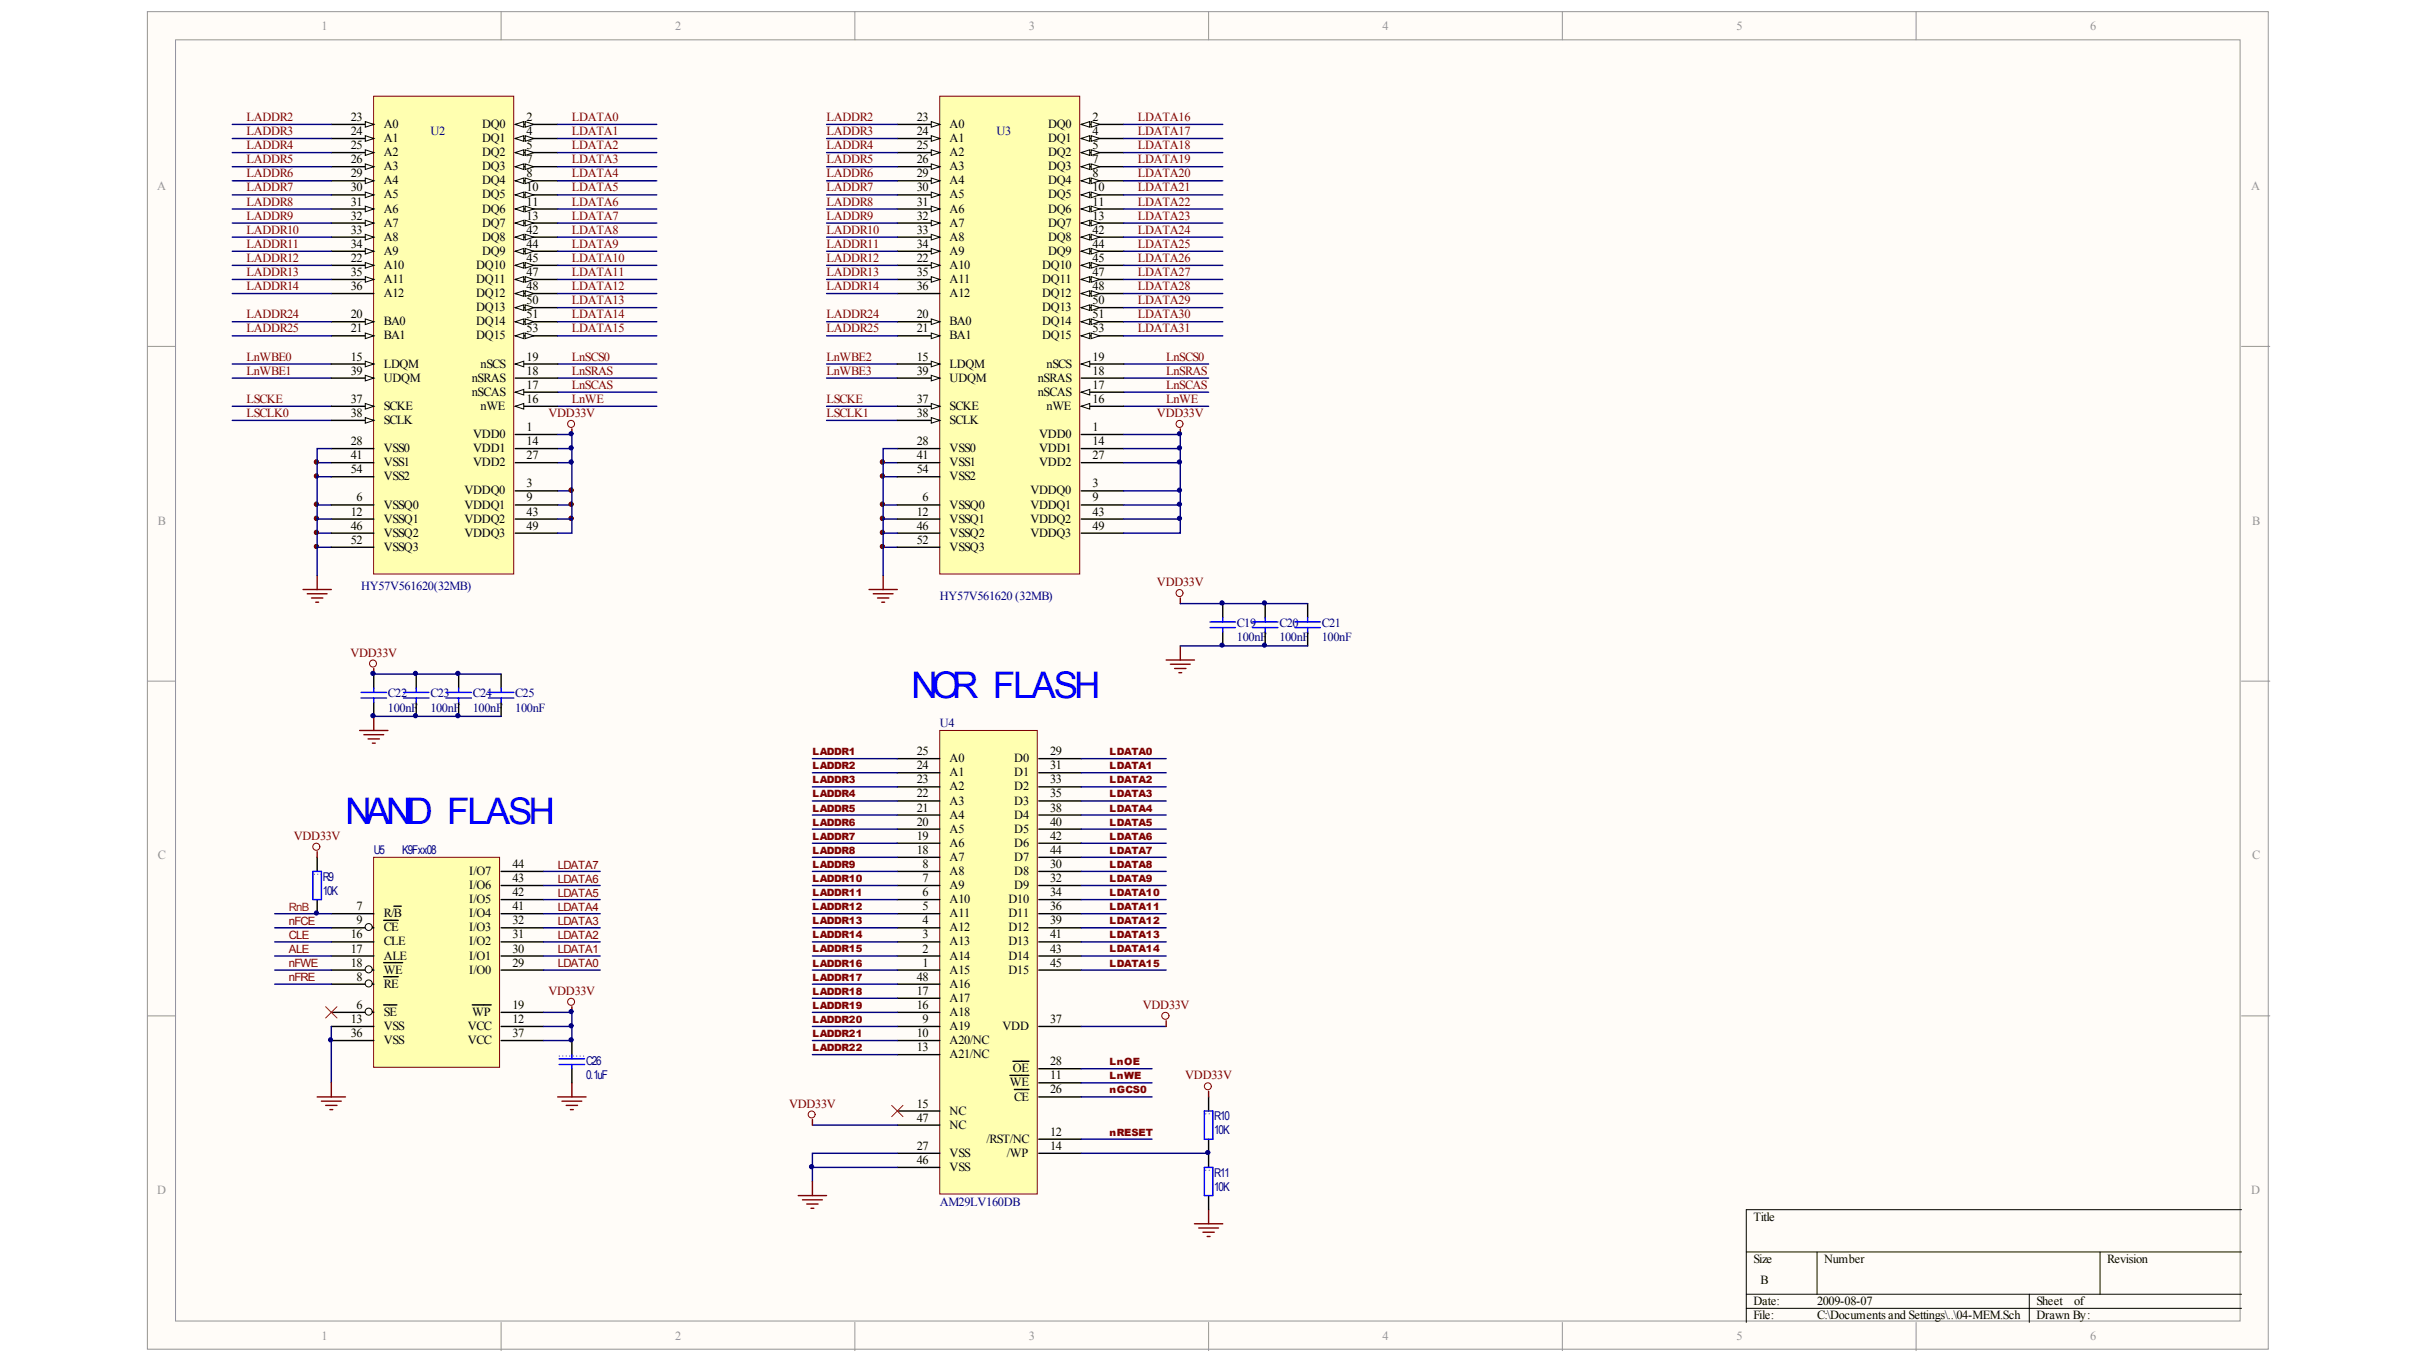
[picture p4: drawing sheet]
<svg xmlns="http://www.w3.org/2000/svg" width="234mm" height="132mm" viewBox="0 0 234 132" stroke-linecap="round" stroke-linejoin="round" font-family="sans-serif">
<defs><g id="words">
<g font-size="3.5" fill="#00f">
<text x="87.9" y="67.3">NOR FLASH</text>
<text x="33.3" y="79.5">NAND FLASH</text>
</g>
<g font-size="1.2" fill="#959595">
<text x="31" y="2.9">1</text>
<text x="65.1" y="2.9">2</text>
<text x="99.3" y="2.9">3</text>
<text x="133.4" y="2.9">4</text>
<text x="167.5" y="2.9">5</text>
<text x="201.7" y="2.9">6</text>
<text x="15.2" y="18.3">A</text>
<text x="217.2" y="18.3">A</text>
<text x="15.2" y="50.6">B</text>
<text x="217.3" y="50.6">B</text>
<text x="15.2" y="82.9">C</text>
<text x="217.3" y="82.9">C</text>
<text x="15.2" y="115.2">D</text>
<text x="217.2" y="115.2">D</text>
<text x="31" y="129.3">1</text>
<text x="65.1" y="129.3">2</text>
<text x="99.3" y="129.3">3</text>
<text x="133.4" y="129.3">4</text>
<text x="167.5" y="129.3">5</text>
<text x="201.7" y="129.3">6</text>
</g>
<g font-size="1.2" fill="#800000">
<text x="23.8" y="11.7">LADDR2</text>
<text x="55.2" y="11.7">LDATA0</text>
<text x="79.8" y="11.7">LADDR2</text>
<text x="109.8" y="11.7">LDATA16</text>
<text x="23.8" y="13">LADDR3</text>
<text x="23.8" y="14.4">LADDR4</text>
<text x="23.8" y="15.7">LADDR5</text>
<text x="23.8" y="17.1">LADDR6</text>
<text x="55.2" y="13">LDATA1</text>
<text x="55.2" y="14.4">LDATA2</text>
<text x="55.2" y="15.7">LDATA3</text>
<text x="55.2" y="17.1">LDATA4</text>
<text x="79.8" y="13">LADDR3</text>
<text x="79.8" y="14.4">LADDR4</text>
<text x="79.8" y="15.7">LADDR5</text>
<text x="79.8" y="17.1">LADDR6</text>
<text x="109.8" y="13">LDATA17</text>
<text x="109.8" y="14.4">LDATA18</text>
<text x="109.8" y="15.7">LDATA19</text>
<text x="109.8" y="17.1">LDATA20</text>
<text x="23.8" y="18.5">LADDR7</text>
<text x="23.8" y="19.8">LADDR8</text>
<text x="23.8" y="21.2">LADDR9</text>
<text x="23.8" y="22.5">LADDR10</text>
<text x="23.8" y="23.9">LADDR11</text>
<text x="55.2" y="18.5">LDATA5</text>
<text x="55.2" y="19.8">LDATA6</text>
<text x="55.2" y="21.2">LDATA7</text>
<text x="55.2" y="22.5">LDATA8</text>
<text x="55.2" y="23.9">LDATA9</text>
<text x="79.8" y="18.5">LADDR7</text>
<text x="79.8" y="19.8">LADDR8</text>
<text x="79.8" y="21.2">LADDR9</text>
<text x="79.8" y="22.5">LADDR10</text>
<text x="79.8" y="23.9">LADDR11</text>
<text x="109.8" y="18.5">LDATA21</text>
<text x="109.8" y="19.8">LDATA22</text>
<text x="109.8" y="21.2">LDATA23</text>
<text x="109.8" y="22.5">LDATA24</text>
<text x="109.8" y="23.9">LDATA25</text>
<text x="23.8" y="25.3">LADDR12</text>
<text x="23.8" y="26.6">LADDR13</text>
<text x="23.8" y="28">LADDR14</text>
<text x="55.2" y="25.3">LDATA10</text>
<text x="55.2" y="26.6">LDATA11</text>
<text x="55.2" y="28">LDATA12</text>
<text x="55.2" y="29.3">LDATA13</text>
<text x="79.8" y="25.3">LADDR12</text>
<text x="79.8" y="26.6">LADDR13</text>
<text x="79.8" y="28">LADDR14</text>
<text x="109.8" y="25.3">LDATA26</text>
<text x="109.8" y="26.6">LDATA27</text>
<text x="109.8" y="28">LDATA28</text>
<text x="109.8" y="29.3">LDATA29</text>
<text x="23.8" y="34.8">LnWBE0</text>
<text x="23.8" y="30.7">LADDR24</text>
<text x="23.8" y="32.1">LADDR25</text>
<text x="55.2" y="34.8">LnSCS0</text>
<text x="55.2" y="30.7">LDATA14</text>
<text x="55.2" y="32.1">LDATA15</text>
<text x="79.8" y="34.8">LnWBE2</text>
<text x="79.8" y="30.7">LADDR24</text>
<text x="79.8" y="32.1">LADDR25</text>
<text x="109.8" y="30.7">LDATA30</text>
<text x="109.8" y="32.1">LDATA31</text>
<text x="112.5" y="34.8">LnSCS0</text>
<text x="23.8" y="36.1">LnWBE1</text>
<text x="23.8" y="38.9">LSCKE</text>
<text x="23.8" y="40.2">LSCLK0</text>
<text x="52.9" y="40.2">VDD33V</text>
<text x="55.2" y="36.1">LnSRAS</text>
<text x="55.2" y="37.5">LnSCAS</text>
<text x="55.2" y="38.9">LnWE</text>
<text x="79.8" y="36.1">LnWBE3</text>
<text x="79.8" y="38.9">LSCKE</text>
<text x="79.8" y="40.2">LSCLK1</text>
<text x="111.6" y="40.2">VDD33V</text>
<text x="112.5" y="36.1">LnSRAS</text>
<text x="112.5" y="37.5">LnSCAS</text>
<text x="112.5" y="38.9">LnWE</text>
<text x="111.6" y="56.5">VDD33V</text>
<text x="33.8" y="63.3">VDD33V</text>
<text x="28.4" y="81">VDD33V</text>
<text x="52.9" y="95.9">VDD33V</text>
<text x="110.3" y="97.3">VDD33V</text>
<text x="76.1" y="106.8">VDD33V</text>
<text x="114.4" y="104.1">VDD33V</text>
</g>
<g font-size="1.2">
<text x="33.9" y="11.7">23</text>
<text x="50.8" y="11.7">2</text>
<text x="88.5" y="11.7">23</text>
<text x="105.4" y="11.7">2</text>
<text x="33.9" y="13">24</text>
<text x="33.9" y="14.4">25</text>
<text x="33.9" y="15.7">26</text>
<text x="33.9" y="17.1">29</text>
<text x="37" y="12.3">A0</text>
<text x="37" y="13.7">A1</text>
<text x="37" y="15.1">A2</text>
<text x="37" y="16.4">A3</text>
<text x="37" y="17.8">A4</text>
<text x="46.5" y="12.3">DQ0</text>
<text x="46.5" y="13.7">DQ1</text>
<text x="46.5" y="15.1">DQ2</text>
<text x="46.5" y="16.4">DQ3</text>
<text x="46.5" y="17.8">DQ4</text>
<text x="50.8" y="13">4</text>
<text x="50.8" y="14.4">5</text>
<text x="50.8" y="15.7">7</text>
<text x="50.8" y="17.1">8</text>
<text x="88.5" y="13">24</text>
<text x="88.5" y="14.4">25</text>
<text x="88.5" y="15.7">26</text>
<text x="88.5" y="17.1">29</text>
<text x="91.6" y="12.3">A0</text>
<text x="91.6" y="13.7">A1</text>
<text x="91.6" y="15.1">A2</text>
<text x="91.6" y="16.4">A3</text>
<text x="91.6" y="17.8">A4</text>
<text x="101.1" y="12.3">DQ0</text>
<text x="101.1" y="13.7">DQ1</text>
<text x="101.1" y="15.1">DQ2</text>
<text x="101.1" y="16.4">DQ3</text>
<text x="101.1" y="17.8">DQ4</text>
<text x="105.4" y="13">4</text>
<text x="105.4" y="14.4">5</text>
<text x="105.4" y="15.7">7</text>
<text x="105.4" y="17.1">8</text>
<text x="33.9" y="18.5">30</text>
<text x="33.9" y="19.8">31</text>
<text x="33.9" y="21.2">32</text>
<text x="33.9" y="22.5">33</text>
<text x="33.9" y="23.9">34</text>
<text x="37" y="19.1">A5</text>
<text x="37" y="20.5">A6</text>
<text x="37" y="21.9">A7</text>
<text x="37" y="23.2">A8</text>
<text x="46.5" y="19.1">DQ5</text>
<text x="46.5" y="20.5">DQ6</text>
<text x="46.5" y="21.9">DQ7</text>
<text x="46.5" y="23.2">DQ8</text>
<text x="50.8" y="18.5">10</text>
<text x="50.8" y="19.8">11</text>
<text x="50.8" y="21.2">13</text>
<text x="50.8" y="22.5">42</text>
<text x="50.8" y="23.9">44</text>
<text x="88.5" y="18.5">30</text>
<text x="88.5" y="19.8">31</text>
<text x="88.5" y="21.2">32</text>
<text x="88.5" y="22.5">33</text>
<text x="88.5" y="23.9">34</text>
<text x="91.6" y="19.1">A5</text>
<text x="91.6" y="20.5">A6</text>
<text x="91.6" y="21.9">A7</text>
<text x="91.6" y="23.2">A8</text>
<text x="101.1" y="19.1">DQ5</text>
<text x="101.1" y="20.5">DQ6</text>
<text x="101.1" y="21.9">DQ7</text>
<text x="101.1" y="23.2">DQ8</text>
<text x="105.4" y="18.5">10</text>
<text x="105.4" y="19.8">11</text>
<text x="105.4" y="21.2">13</text>
<text x="105.4" y="22.5">42</text>
<text x="105.4" y="23.9">44</text>
<text x="33.9" y="25.3">22</text>
<text x="33.9" y="26.6">35</text>
<text x="33.9" y="28">36</text>
<text x="37" y="24.6">A9</text>
<text x="37" y="25.9">A10</text>
<text x="37" y="27.3">A11</text>
<text x="37" y="28.7">A12</text>
<text x="46" y="25.9">DQ10</text>
<text x="46" y="27.3">DQ11</text>
<text x="46" y="28.7">DQ12</text>
<text x="46.5" y="24.6">DQ9</text>
<text x="50.8" y="25.3">45</text>
<text x="50.8" y="26.6">47</text>
<text x="50.8" y="28">48</text>
<text x="50.8" y="29.3">50</text>
<text x="88.5" y="25.3">22</text>
<text x="88.5" y="26.6">35</text>
<text x="88.5" y="28">36</text>
<text x="91.6" y="24.6">A9</text>
<text x="91.6" y="25.9">A10</text>
<text x="91.6" y="27.3">A11</text>
<text x="91.6" y="28.7">A12</text>
<text x="100.6" y="25.9">DQ10</text>
<text x="100.6" y="27.3">DQ11</text>
<text x="100.6" y="28.7">DQ12</text>
<text x="101.1" y="24.6">DQ9</text>
<text x="105.4" y="25.3">45</text>
<text x="105.4" y="26.6">47</text>
<text x="105.4" y="28">48</text>
<text x="105.4" y="29.3">50</text>
<text x="33.9" y="32.1">21</text>
<text x="33.9" y="34.8">15</text>
<text x="33.9" y="30.7">20</text>
<text x="37" y="32.7">BA1</text>
<text x="37" y="35.5">LDQM</text>
<text x="37" y="31.4">BA0</text>
<text x="46" y="30">DQ13</text>
<text x="46" y="31.4">DQ14</text>
<text x="46" y="32.7">DQ15</text>
<text x="46.4" y="35.5">nSCS</text>
<text x="50.8" y="34.8">19</text>
<text x="50.8" y="30.7">51</text>
<text x="50.8" y="32.1">53</text>
<text x="88.5" y="32.1">21</text>
<text x="88.5" y="34.8">15</text>
<text x="88.5" y="30.7">20</text>
<text x="91.6" y="32.7">BA1</text>
<text x="91.6" y="35.5">LDQM</text>
<text x="91.6" y="31.4">BA0</text>
<text x="100.6" y="30">DQ13</text>
<text x="100.6" y="31.4">DQ14</text>
<text x="100.6" y="32.7">DQ15</text>
<text x="101" y="35.5">nSCS</text>
<text x="105.4" y="34.8">19</text>
<text x="105.4" y="30.7">51</text>
<text x="105.4" y="32.1">53</text>
<text x="33.9" y="36.1">39</text>
<text x="33.9" y="38.9">37</text>
<text x="33.9" y="40.2">38</text>
<text x="37" y="36.8">UDQM</text>
<text x="37" y="39.5">SCKE</text>
<text x="37" y="40.9">SCLK</text>
<text x="45.5" y="36.8">nSRAS</text>
<text x="45.5" y="38.2">nSCAS</text>
<text x="46.4" y="39.5">nWE</text>
<text x="50.8" y="38.9">16</text>
<text x="50.8" y="36.1">18</text>
<text x="50.8" y="37.5">17</text>
<text x="50.8" y="41.6">1</text>
<text x="88.5" y="36.1">39</text>
<text x="88.5" y="38.9">37</text>
<text x="88.5" y="40.2">38</text>
<text x="91.6" y="36.8">UDQM</text>
<text x="91.6" y="39.5">SCKE</text>
<text x="91.6" y="40.9">SCLK</text>
<text x="100.1" y="36.8">nSRAS</text>
<text x="100.1" y="38.2">nSCAS</text>
<text x="101" y="39.5">nWE</text>
<text x="105.4" y="38.9">16</text>
<text x="105.4" y="36.1">18</text>
<text x="105.4" y="37.5">17</text>
<text x="105.4" y="41.6">1</text>
<text x="33.9" y="45.6">54</text>
<text x="33.9" y="44.3">41</text>
<text x="33.9" y="42.9">28</text>
<text x="37" y="46.3">VSS2</text>
<text x="37" y="45">VSS1</text>
<text x="37" y="43.6">VSS0</text>
<text x="44.8" y="47.7">VDDQ0</text>
<text x="45.7" y="45">VDD2</text>
<text x="45.7" y="43.6">VDD1</text>
<text x="45.7" y="42.3">VDD0</text>
<text x="50.8" y="44.3">27</text>
<text x="50.8" y="42.9">14</text>
<text x="50.8" y="47">3</text>
<text x="88.5" y="45.6">54</text>
<text x="88.5" y="44.3">41</text>
<text x="88.5" y="42.9">28</text>
<text x="91.6" y="46.3">VSS2</text>
<text x="91.6" y="45">VSS1</text>
<text x="91.6" y="43.6">VSS0</text>
<text x="99.4" y="47.7">VDDQ0</text>
<text x="100.3" y="45">VDD2</text>
<text x="100.3" y="43.6">VDD1</text>
<text x="100.3" y="42.3">VDD0</text>
<text x="105.4" y="44.3">27</text>
<text x="105.4" y="42.9">14</text>
<text x="105.4" y="47">3</text>
<text x="33.9" y="52.4">52</text>
<text x="33.9" y="51.1">46</text>
<text x="33.9" y="49.7">12</text>
<text x="34.4" y="48.4">6</text>
<text x="37" y="53.1">VSSQ3</text>
<text x="37" y="51.8">VSSQ2</text>
<text x="37" y="50.4">VSSQ1</text>
<text x="37" y="49">VSSQ0</text>
<text x="44.8" y="51.8">VDDQ3</text>
<text x="44.8" y="50.4">VDDQ2</text>
<text x="44.8" y="49">VDDQ1</text>
<text x="50.8" y="51.1">49</text>
<text x="50.8" y="49.7">43</text>
<text x="50.8" y="48.4">9</text>
<text x="88.5" y="52.4">52</text>
<text x="88.5" y="51.1">46</text>
<text x="88.5" y="49.7">12</text>
<text x="89" y="48.4">6</text>
<text x="91.6" y="53.1">VSSQ3</text>
<text x="91.6" y="51.8">VSSQ2</text>
<text x="91.6" y="50.4">VSSQ1</text>
<text x="91.6" y="49">VSSQ0</text>
<text x="99.4" y="51.8">VDDQ3</text>
<text x="99.4" y="50.4">VDDQ2</text>
<text x="99.4" y="49">VDDQ1</text>
<text x="105.4" y="51.1">49</text>
<text x="105.4" y="49.7">43</text>
<text x="105.4" y="48.4">9</text>
<text x="88.5" y="72.8">25</text>
<text x="88.5" y="74.2">24</text>
<text x="88.5" y="75.6">23</text>
<text x="88.5" y="76.9">22</text>
<text x="91.6" y="73.5">A0</text>
<text x="91.6" y="74.9">A1</text>
<text x="91.6" y="76.2">A2</text>
<text x="91.6" y="77.6">A3</text>
<text x="97.9" y="73.5">D0</text>
<text x="97.9" y="74.9">D1</text>
<text x="97.9" y="76.2">D2</text>
<text x="97.9" y="77.6">D3</text>
<text x="101.3" y="72.8">29</text>
<text x="101.3" y="74.2">31</text>
<text x="101.3" y="75.6">33</text>
<text x="101.3" y="76.9">35</text>
<text x="49.4" y="83.7">44</text>
<text x="88.5" y="78.3">21</text>
<text x="88.5" y="79.6">20</text>
<text x="88.5" y="81">19</text>
<text x="88.5" y="82.4">18</text>
<text x="89" y="83.7">8</text>
<text x="91.6" y="79">A4</text>
<text x="91.6" y="80.3">A5</text>
<text x="91.6" y="81.7">A6</text>
<text x="91.6" y="83">A7</text>
<text x="97.9" y="79">D4</text>
<text x="97.9" y="80.3">D5</text>
<text x="97.9" y="81.7">D6</text>
<text x="97.9" y="83">D7</text>
<text x="101.3" y="78.3">38</text>
<text x="101.3" y="79.6">40</text>
<text x="101.3" y="81">42</text>
<text x="101.3" y="82.4">44</text>
<text x="101.3" y="83.7">30</text>
<text x="34.4" y="87.8">7</text>
<text x="34.4" y="89.1">9</text>
<text x="37" y="88.5">R/B</text>
<text x="37" y="89.8">CE</text>
<text x="45.3" y="89.8">I/O3</text>
<text x="45.3" y="88.5">I/O4</text>
<text x="45.3" y="87.1">I/O5</text>
<text x="45.3" y="85.7">I/O6</text>
<text x="45.3" y="84.4">I/O7</text>
<text x="49.4" y="89.1">32</text>
<text x="49.4" y="87.8">41</text>
<text x="49.4" y="86.4">42</text>
<text x="49.4" y="85.1">43</text>
<text x="89" y="85.1">7</text>
<text x="89" y="86.4">6</text>
<text x="89" y="87.8">5</text>
<text x="89" y="89.1">4</text>
<text x="91.6" y="84.4">A8</text>
<text x="91.6" y="85.7">A9</text>
<text x="91.6" y="87.1">A10</text>
<text x="91.6" y="88.5">A11</text>
<text x="91.6" y="89.8">A12</text>
<text x="97.3" y="87.1">D10</text>
<text x="97.3" y="88.5">D11</text>
<text x="97.3" y="89.8">D12</text>
<text x="97.9" y="84.4">D8</text>
<text x="97.9" y="85.7">D9</text>
<text x="101.3" y="85.1">32</text>
<text x="101.3" y="86.4">34</text>
<text x="101.3" y="87.8">36</text>
<text x="101.3" y="89.1">39</text>
<text x="33.9" y="90.5">16</text>
<text x="33.9" y="91.9">17</text>
<text x="33.9" y="93.2">18</text>
<text x="34.4" y="94.6">8</text>
<text x="37" y="91.2">CLE</text>
<text x="37" y="92.5">ALE</text>
<text x="37" y="93.9">WE</text>
<text x="37" y="95.3">RE</text>
<text x="45.3" y="93.9">I/O0</text>
<text x="45.3" y="92.5">I/O1</text>
<text x="45.3" y="91.2">I/O2</text>
<text x="49.4" y="93.2">29</text>
<text x="49.4" y="91.9">30</text>
<text x="49.4" y="90.5">31</text>
<text x="88.5" y="94.6">48</text>
<text x="88.5" y="95.9">17</text>
<text x="89" y="90.5">3</text>
<text x="89" y="91.9">2</text>
<text x="89" y="93.2">1</text>
<text x="91.6" y="91.2">A13</text>
<text x="91.6" y="92.5">A14</text>
<text x="91.6" y="93.9">A15</text>
<text x="91.6" y="95.3">A16</text>
<text x="97.3" y="91.2">D13</text>
<text x="97.3" y="92.5">D14</text>
<text x="97.3" y="93.9">D15</text>
<text x="101.3" y="90.5">41</text>
<text x="101.3" y="91.9">43</text>
<text x="101.3" y="93.2">45</text>
<text x="33.9" y="98.7">13</text>
<text x="33.9" y="100">36</text>
<text x="34.4" y="97.3">6</text>
<text x="37" y="99.3">VSS</text>
<text x="37" y="100.7">VSS</text>
<text x="37" y="98">SE</text>
<text x="45.1" y="99.3">VCC</text>
<text x="45.1" y="100.7">VCC</text>
<text x="45.6" y="98">WP</text>
<text x="49.4" y="97.3">19</text>
<text x="49.4" y="98.7">12</text>
<text x="49.4" y="100">37</text>
<text x="88.5" y="97.3">16</text>
<text x="88.5" y="100">10</text>
<text x="88.5" y="101.4">13</text>
<text x="89" y="98.7">9</text>
<text x="91.6" y="96.6">A17</text>
<text x="91.6" y="98">A18</text>
<text x="91.6" y="99.3">A19</text>
<text x="91.6" y="100.7">A20/NC</text>
<text x="96.7" y="99.3">VDD</text>
<text x="101.3" y="98.7">37</text>
<text x="88.5" y="106.8">15</text>
<text x="91.6" y="102.1">A21/NC</text>
<text x="91.6" y="107.5">NC</text>
<text x="97.4" y="104.8">WE</text>
<text x="97.7" y="103.4">OE</text>
<text x="97.9" y="106.1">CE</text>
<text x="101.3" y="102.7">28</text>
<text x="101.3" y="104.1">11</text>
<text x="101.3" y="105.5">26</text>
<text x="88.5" y="108.2">47</text>
<text x="88.5" y="110.9">27</text>
<text x="88.5" y="112.3">46</text>
<text x="91.6" y="108.9">NC</text>
<text x="91.6" y="111.6">VSS</text>
<text x="91.6" y="112.9">VSS</text>
<text x="95.2" y="110.2">/RST/NC</text>
<text x="97.2" y="111.6">/WP</text>
<text x="101.3" y="109.5">12</text>
<text x="101.3" y="110.9">14</text>
<text x="169.2" y="117.7">Title</text>
<text x="169.2" y="121.8">Size</text>
<text x="169.2" y="125.9">Date:</text>
<text x="169.9" y="123.9">B</text>
<text x="175.3" y="125.9">2009-08-07</text>
<text x="176" y="121.8">Number</text>
<text x="196.5" y="125.9">Sheet</text>
<text x="200.1" y="125.9">of</text>
<text x="203.3" y="121.8">Revision</text>
<text x="169.2" y="127.3">File:</text>
<text x="175.3" y="127.3">C:\Documents and Settings\..\04-MEM.Sch</text>
<text x="196.5" y="127.3">Drawn By:</text>
</g>
<g font-size="1.2" fill="#000080">
<text x="41.5" y="13">U2</text>
<text x="96.1" y="13">U3</text>
<text x="34.8" y="56.9">HY57V561620(32MB)</text>
<text x="90.7" y="57.9">HY57V561620 (32MB)</text>
<text x="119.3" y="60.5">C19</text>
<text x="119.3" y="61.8">100nF</text>
<text x="123.4" y="60.5">C20</text>
<text x="123.4" y="61.8">100nF</text>
<text x="127.5" y="60.5">C21</text>
<text x="127.5" y="61.8">100nF</text>
<text x="37.4" y="67.3">C22</text>
<text x="37.4" y="68.6">100nF</text>
<text x="41.5" y="67.3">C23</text>
<text x="41.5" y="68.6">100nF</text>
<text x="45.6" y="67.3">C24</text>
<text x="45.6" y="68.6">100nF</text>
<text x="49.7" y="67.3">C25</text>
<text x="49.7" y="68.6">100nF</text>
<text x="90.7" y="70.1">U4</text>
<text x="36.1" y="82.4">U5</text>
<text x="38.8" y="82.4">K9Fxx08</text>
<text x="31.2" y="84.9">R9</text>
<text x="31.2" y="86.3">10K</text>
<text x="56.5" y="102.8">C26</text>
<text x="56.5" y="104.1">0.1uF</text>
<text x="117.2" y="108.1">R10</text>
<text x="117.2" y="109.4">10K</text>
<text x="117.2" y="113.5">R11</text>
<text x="90.7" y="116.3">AM29LV160DB</text>
<text x="117.2" y="114.9">10K</text>
</g>
<g font-size="1.1" fill="#800000">
<text x="53.8" y="83.8">LDATA7</text>
<text x="27.9" y="89.2">nFCE</text>
<text x="53.8" y="89.2">LDATA3</text>
<text x="53.8" y="87.9">LDATA4</text>
<text x="53.8" y="86.5">LDATA5</text>
<text x="53.8" y="85.1">LDATA6</text>
<text x="27.9" y="93.3">nFWE</text>
<text x="27.9" y="94.7">nFRE</text>
<text x="27.9" y="91.9">ALE</text>
<text x="27.9" y="90.6">CLE</text>
<text x="53.8" y="93.3">LDATA0</text>
<text x="53.8" y="91.9">LDATA1</text>
<text x="53.8" y="90.6">LDATA2</text>
</g>
<text font-size="1.1" fill="#f00" x="27.9" y="87.9">RnB</text>
<g font-size="1" fill="#800000">
<text x="78.4" y="76.9">LADDR4</text>
<text x="78.4" y="75.6">LADDR3</text>
<text x="78.4" y="74.2">LADDR2</text>
<text x="78.4" y="72.8">LADDR1</text>
<text x="107.1" y="76.9">LDATA3</text>
<text x="107.1" y="75.6">LDATA2</text>
<text x="107.1" y="74.2">LDATA1</text>
<text x="107.1" y="72.8">LDATA0</text>
<text x="78.4" y="83.7">LADDR9</text>
<text x="78.4" y="82.3">LADDR8</text>
<text x="78.4" y="81">LADDR7</text>
<text x="78.4" y="79.6">LADDR6</text>
<text x="78.4" y="78.3">LADDR5</text>
<text x="107.1" y="83.7">LDATA8</text>
<text x="107.1" y="82.3">LDATA7</text>
<text x="107.1" y="81">LDATA6</text>
<text x="107.1" y="79.6">LDATA5</text>
<text x="107.1" y="78.3">LDATA4</text>
<text x="78.4" y="89.1">LADDR13</text>
<text x="78.4" y="87.8">LADDR12</text>
<text x="78.4" y="86.4">LADDR11</text>
<text x="78.4" y="85.1">LADDR10</text>
<text x="107.1" y="89.1">LDATA12</text>
<text x="107.1" y="87.8">LDATA11</text>
<text x="107.1" y="86.4">LDATA10</text>
<text x="107.1" y="85.1">LDATA9</text>
<text x="78.4" y="95.9">LADDR18</text>
<text x="78.4" y="94.6">LADDR17</text>
<text x="78.4" y="93.2">LADDR16</text>
<text x="78.4" y="91.9">LADDR15</text>
<text x="78.4" y="90.5">LADDR14</text>
<text x="107.1" y="93.2">LDATA15</text>
<text x="107.1" y="91.9">LDATA14</text>
<text x="107.1" y="90.5">LDATA13</text>
<text x="78.4" y="98.7">LADDR20</text>
<text x="78.4" y="97.3">LADDR19</text>
<text x="78.4" y="100">LADDR21</text>
<text x="78.4" y="101.4">LADDR22</text>
<text x="107.1" y="105.5">nGCS0</text>
<text x="107.1" y="104.1">LnWE</text>
<text x="107.1" y="102.7">LnOE</text>
<text x="107.1" y="109.5">nRESET</text>
</g>
</g></defs>
<g fill="#fffcf8" stroke="#959595" stroke-width=".1">
<path d="M14.2 1.1h204.7v129h-204.7z"/>
<path d="M16.9 3.8h199.2v123.6h-199.2z"/>
</g>
<g fill="none" stroke="#959595" stroke-width=".1">
<path d="M48.4 1.1v2.7M82.5 1.1v2.7M116.6 1.1v2.7M150.8 1.1v2.7M184.9 1.1v2.7M14.2 33.4h2.8M216.3 33.4h2.7M14.2 65.7h2.8M216.3 65.7h2.7M14.2 98h2.8M216.3 98h2.7M48.4 127.5v2.8"/>
<path d="M82.5 127.5v2.8M116.6 127.5v2.8M150.8 127.5v2.8M184.9 127.5v2.8"/>
</g>
<path d="M216.3 116.7h-47.8v10.8M168.5 120.7h47.8M168.5 124.8h47.8M168.5 126.2h47.8M175.3 120.7v4.1M195.8 124.8v2.7M202.6 120.7v4.1" fill="none" stroke="#000" stroke-width=".1"/>
<g fill="#000080" stroke="#000080" stroke-width=".1">
<circle cx="30.5" cy="52.7" r=".2"/>
<circle cx="30.5" cy="51.4" r=".2"/>
<circle cx="30.5" cy="50" r=".2"/>
<circle cx="30.5" cy="48.6" r=".2"/>
<circle cx="30.5" cy="45.9" r=".2"/>
<circle cx="30.5" cy="44.6" r=".2"/>
<circle cx="55.1" cy="50" r=".2"/>
<circle cx="55.1" cy="48.6" r=".2"/>
<circle cx="55.1" cy="47.3" r=".2"/>
<circle cx="85.1" cy="52.7" r=".2"/>
<circle cx="85.1" cy="51.4" r=".2"/>
<circle cx="85.1" cy="50" r=".2"/>
<circle cx="85.1" cy="48.6" r=".2"/>
<circle cx="85.1" cy="45.9" r=".2"/>
<circle cx="85.1" cy="44.6" r=".2"/>
</g>
<g fill="#800000" stroke="#800000" stroke-width=".1">
<circle cx="30.5" cy="45.9" r=".2"/>
<circle cx="55.1" cy="50" r=".2"/>
<circle cx="85.1" cy="45.9" r=".2"/>
<circle cx="85.1" cy="51.4" r=".2"/>
<circle cx="30.5" cy="44.6" r=".2"/>
<circle cx="30.5" cy="48.6" r=".2"/>
<circle cx="30.5" cy="50" r=".2"/>
<circle cx="30.5" cy="52.7" r=".2"/>
<circle cx="85.1" cy="50" r=".2"/>
<circle cx="85.1" cy="52.7" r=".2"/>
<circle cx="85.1" cy="44.6" r=".2"/>
<circle cx="30.5" cy="51.4" r=".2"/>
<circle cx="55.1" cy="48.6" r=".2"/>
<circle cx="85.1" cy="48.6" r=".2"/>
<circle cx="55.1" cy="47.3" r=".2"/>
</g>
<g fill="none" stroke="#000080" stroke-width=".14">
<path d="M22.4 36.5h9.6M22.4 39.2h9.6M22.4 35.1h9.6M53.8 36.5h9.6M53.8 39.2h9.6M53.8 35.1h9.6M53.8 37.8h9.6M79.8 36.5h6.8M79.8 39.2h6.8M79.8 35.1h6.8M108.4 36.5h8.2M108.4 39.2h8.2"/>
<path d="M108.4 35.1h8.2M108.4 37.8h8.2M22.4 40.5h9.6M30.6 44.6h1.4M30.6 52.8h1.4M30.6 51.4h1.4M30.6 48.7h1.4M53.8 44.6h1.4M53.8 43.3h1.4M53.8 48.7h1.4M53.8 47.3h1.4M79.8 40.5h6.8"/>
<path d="M85.2 44.6h1.4M85.2 52.8h1.4M85.2 46h1.4M85.2 48.7h1.4M85.2 50.1h1.4"/>
</g>
<path d="M90.7 9.3h13.5v46.1h-13.5z" fill="#ffffb0" stroke="#800000" stroke-width=".1"/>
<path d="M86.6 12h4.1" fill="none" stroke="#000" stroke-width=".14"/>
<path d="M89.9 11.7l.8 .3-.8 .3z" fill="#fffcf8" stroke="#000" stroke-width=".1"/>
<path d="M86.6 13.4h4.1" fill="none" stroke="#000" stroke-width=".14"/>
<path d="M89.9 13.1l.8 .3-.8 .2z" fill="#fffcf8" stroke="#000" stroke-width=".1"/>
<path d="M86.6 14.7h4.1" fill="none" stroke="#000" stroke-width=".14"/>
<path d="M89.9 14.4l.8 .3-.8 .3z" fill="#fffcf8" stroke="#000" stroke-width=".1"/>
<path d="M86.6 16.1h4.1" fill="none" stroke="#000" stroke-width=".14"/>
<path d="M89.9 15.8l.8 .3-.8 .2z" fill="#fffcf8" stroke="#000" stroke-width=".1"/>
<path d="M86.6 17.4h4.1" fill="none" stroke="#000" stroke-width=".14"/>
<path d="M89.9 17.2l.8 .2-.8 .3z" fill="#fffcf8" stroke="#000" stroke-width=".1"/>
<path d="M86.6 18.8h4.1" fill="none" stroke="#000" stroke-width=".14"/>
<path d="M89.9 18.5l.8 .3-.8 .3z" fill="#fffcf8" stroke="#000" stroke-width=".1"/>
<path d="M86.6 20.2h4.1" fill="none" stroke="#000" stroke-width=".14"/>
<path d="M89.9 19.9l.8 .3-.8 .2z" fill="#fffcf8" stroke="#000" stroke-width=".1"/>
<path d="M86.6 21.5h4.1" fill="none" stroke="#000" stroke-width=".14"/>
<path d="M89.9 21.2l.8 .3-.8 .3z" fill="#fffcf8" stroke="#000" stroke-width=".1"/>
<path d="M86.6 22.9h4.1" fill="none" stroke="#000" stroke-width=".14"/>
<path d="M89.9 22.6l.8 .3-.8 .2z" fill="#fffcf8" stroke="#000" stroke-width=".1"/>
<path d="M86.6 24.2h4.1" fill="none" stroke="#000" stroke-width=".14"/>
<path d="M89.9 24l.8 .2-.8 .3z" fill="#fffcf8" stroke="#000" stroke-width=".1"/>
<path d="M86.6 25.6h4.1" fill="none" stroke="#000" stroke-width=".14"/>
<path d="M89.9 25.3l.8 .3-.8 .3z" fill="#fffcf8" stroke="#000" stroke-width=".1"/>
<path d="M86.6 27h4.1" fill="none" stroke="#000" stroke-width=".14"/>
<path d="M89.9 26.7l.8 .3-.8 .2z" fill="#fffcf8" stroke="#000" stroke-width=".1"/>
<path d="M86.6 32.4h4.1" fill="none" stroke="#000" stroke-width=".14"/>
<path d="M89.9 32.1l.8 .3-.8 .3z" fill="#fffcf8" stroke="#000" stroke-width=".1"/>
<path d="M104.3 39.2h4.1" fill="none" stroke="#000" stroke-width=".14"/>
<path d="M104.3 39.2l.8-.3v.6z" fill="#fffcf8" stroke="#000" stroke-width=".1"/>
<path d="M104.3 36.5h4.1M104.3 35.1h4.1" fill="none" stroke="#000" stroke-width=".14"/>
<path d="M104.3 35.1l.8-.3v.6z" fill="#fffcf8" stroke="#000" stroke-width=".1"/>
<path d="M104.3 37.8h4.1" fill="none" stroke="#000" stroke-width=".14"/>
<path d="M104.3 37.8l.8-.2v.5z" fill="#fffcf8" stroke="#000" stroke-width=".1"/>
<path d="M86.6 35.1h4.1" fill="none" stroke="#000" stroke-width=".14"/>
<path d="M89.9 34.8l.8 .3-.8 .3z" fill="#fffcf8" stroke="#000" stroke-width=".1"/>
<path d="M86.6 36.5h4.1" fill="none" stroke="#000" stroke-width=".14"/>
<path d="M89.9 36.2l.8 .3-.8 .2z" fill="#fffcf8" stroke="#000" stroke-width=".1"/>
<path d="M86.6 39.2h4.1" fill="none" stroke="#000" stroke-width=".14"/>
<path d="M89.9 38.9l.8 .3-.8 .3z" fill="#fffcf8" stroke="#000" stroke-width=".1"/>
<path d="M86.6 40.5h4.1" fill="none" stroke="#000" stroke-width=".14"/>
<path d="M89.9 40.3l.8 .2-.8 .3z" fill="#fffcf8" stroke="#000" stroke-width=".1"/>
<path d="M104.3 12h4.1M104.3 44.6h4.1M104.3 43.3h4.1" fill="none" stroke="#000" stroke-width=".14"/>
<g fill="#fffcf8" stroke="#000" stroke-width=".1">
<path d="M104.3 12l.8-.3v.6z"/>
<path d="M105.3 11.7l.8 .3-.8 .3z"/>
</g>
<path d="M104.3 13.4h4.1" fill="none" stroke="#000" stroke-width=".14"/>
<g fill="#fffcf8" stroke="#000" stroke-width=".1">
<path d="M104.3 13.4l.8-.3v.5z"/>
<path d="M105.3 13.1l.8 .3-.8 .2z"/>
</g>
<path d="M104.3 14.7h4.1" fill="none" stroke="#000" stroke-width=".14"/>
<g fill="#fffcf8" stroke="#000" stroke-width=".1">
<path d="M104.3 14.7l.8-.3v.6z"/>
<path d="M105.3 14.4l.8 .3-.8 .3z"/>
</g>
<path d="M104.3 16.1h4.1" fill="none" stroke="#000" stroke-width=".14"/>
<g fill="#fffcf8" stroke="#000" stroke-width=".1">
<path d="M104.3 16.1l.8-.3v.5z"/>
<path d="M105.3 15.8l.8 .3-.8 .2z"/>
</g>
<path d="M104.3 17.4h4.1" fill="none" stroke="#000" stroke-width=".14"/>
<g fill="#fffcf8" stroke="#000" stroke-width=".1">
<path d="M104.3 17.4l.8-.2v.5z"/>
<path d="M105.3 17.2l.8 .2-.8 .3z"/>
</g>
<path d="M104.3 18.8h4.1" fill="none" stroke="#000" stroke-width=".14"/>
<g fill="#fffcf8" stroke="#000" stroke-width=".1">
<path d="M104.3 18.8l.8-.3v.6z"/>
<path d="M105.3 18.5l.8 .3-.8 .3z"/>
</g>
<path d="M104.3 20.2h4.1" fill="none" stroke="#000" stroke-width=".14"/>
<g fill="#fffcf8" stroke="#000" stroke-width=".1">
<path d="M104.3 20.2l.8-.3v.5z"/>
<path d="M105.3 19.9l.8 .3-.8 .2z"/>
</g>
<path d="M104.3 21.5h4.1" fill="none" stroke="#000" stroke-width=".14"/>
<g fill="#fffcf8" stroke="#000" stroke-width=".1">
<path d="M104.3 21.5l.8-.3v.6z"/>
<path d="M105.3 21.2l.8 .3-.8 .3z"/>
</g>
<path d="M104.3 22.9h4.1" fill="none" stroke="#000" stroke-width=".14"/>
<g fill="#fffcf8" stroke="#000" stroke-width=".1">
<path d="M104.3 22.9l.8-.3v.5z"/>
<path d="M105.3 22.6l.8 .3-.8 .2z"/>
</g>
<path d="M104.3 24.2h4.1" fill="none" stroke="#000" stroke-width=".14"/>
<g fill="#fffcf8" stroke="#000" stroke-width=".1">
<path d="M104.3 24.2l.8-.2v.5z"/>
<path d="M105.3 24l.8 .2-.8 .3z"/>
</g>
<path d="M104.3 25.6h4.1" fill="none" stroke="#000" stroke-width=".14"/>
<g fill="#fffcf8" stroke="#000" stroke-width=".1">
<path d="M104.3 25.6l.8-.3v.6z"/>
<path d="M105.3 25.3l.8 .3-.8 .3z"/>
</g>
<path d="M104.3 27h4.1" fill="none" stroke="#000" stroke-width=".14"/>
<g fill="#fffcf8" stroke="#000" stroke-width=".1">
<path d="M104.3 27l.8-.3v.5z"/>
<path d="M105.3 26.7l.8 .3-.8 .2z"/>
</g>
<path d="M104.3 28.3h4.1" fill="none" stroke="#000" stroke-width=".14"/>
<g fill="#fffcf8" stroke="#000" stroke-width=".1">
<path d="M104.3 28.3l.8-.3v.6z"/>
<path d="M105.3 28l.8 .3-.8 .3z"/>
</g>
<path d="M104.3 29.7h4.1" fill="none" stroke="#000" stroke-width=".14"/>
<g fill="#fffcf8" stroke="#000" stroke-width=".1">
<path d="M104.3 29.7l.8-.3v.5z"/>
<path d="M105.3 29.4l.8 .3-.8 .2z"/>
</g>
<path d="M104.3 31h4.1" fill="none" stroke="#000" stroke-width=".14"/>
<g fill="#fffcf8" stroke="#000" stroke-width=".1">
<path d="M104.3 31l.8-.2v.5z"/>
<path d="M105.3 30.8l.8 .2-.8 .3z"/>
</g>
<path d="M104.3 32.4h4.1" fill="none" stroke="#000" stroke-width=".14"/>
<g fill="#fffcf8" stroke="#000" stroke-width=".1">
<path d="M104.3 32.4l.8-.3v.6z"/>
<path d="M105.3 32.1l.8 .3-.8 .3z"/>
</g>
<path d="M86.6 31h4.1M86.6 46h4.1M86.6 44.6h4.1M86.6 43.3h4.1M86.6 52.8h4.1M86.6 51.4h4.1M86.6 50.1h4.1M86.6 48.7h4.1M104.3 47.3h4.1" fill="none" stroke="#000" stroke-width=".14"/>
<path d="M89.9 30.8l.8 .2-.8 .3z" fill="#fffcf8" stroke="#000" stroke-width=".1"/>
<path d="M86.6 28.3h4.1M104.3 41.9h4.1M104.3 51.4h4.1M104.3 50.1h4.1M104.3 48.7h4.1" fill="none" stroke="#000" stroke-width=".14"/>
<path d="M36.1 9.3h13.5v46.1h-13.5z" fill="#ffffb0" stroke="#800000" stroke-width=".1"/>
<path d="M32 12h4.1" fill="none" stroke="#000" stroke-width=".14"/>
<path d="M35.2 11.7l.9 .3-.9 .3z" fill="#fffcf8" stroke="#000" stroke-width=".1"/>
<path d="M32 13.4h4.1" fill="none" stroke="#000" stroke-width=".14"/>
<path d="M35.2 13.1l.9 .3-.9 .2z" fill="#fffcf8" stroke="#000" stroke-width=".1"/>
<path d="M32 14.7h4.1" fill="none" stroke="#000" stroke-width=".14"/>
<path d="M35.2 14.4l.9 .3-.9 .3z" fill="#fffcf8" stroke="#000" stroke-width=".1"/>
<path d="M32 16.1h4.1" fill="none" stroke="#000" stroke-width=".14"/>
<path d="M35.2 15.8l.9 .3-.9 .2z" fill="#fffcf8" stroke="#000" stroke-width=".1"/>
<path d="M32 17.4h4.1" fill="none" stroke="#000" stroke-width=".14"/>
<path d="M35.2 17.2l.9 .2-.9 .3z" fill="#fffcf8" stroke="#000" stroke-width=".1"/>
<path d="M32 18.8h4.1" fill="none" stroke="#000" stroke-width=".14"/>
<path d="M35.2 18.5l.9 .3-.9 .3z" fill="#fffcf8" stroke="#000" stroke-width=".1"/>
<path d="M32 20.2h4.1" fill="none" stroke="#000" stroke-width=".14"/>
<path d="M35.2 19.9l.9 .3-.9 .2z" fill="#fffcf8" stroke="#000" stroke-width=".1"/>
<path d="M32 21.5h4.1" fill="none" stroke="#000" stroke-width=".14"/>
<path d="M35.2 21.2l.9 .3-.9 .3z" fill="#fffcf8" stroke="#000" stroke-width=".1"/>
<path d="M32 22.9h4.1" fill="none" stroke="#000" stroke-width=".14"/>
<path d="M35.2 22.6l.9 .3-.9 .2z" fill="#fffcf8" stroke="#000" stroke-width=".1"/>
<path d="M32 24.2h4.1" fill="none" stroke="#000" stroke-width=".14"/>
<path d="M35.2 24l.9 .2-.9 .3z" fill="#fffcf8" stroke="#000" stroke-width=".1"/>
<path d="M32 25.6h4.1" fill="none" stroke="#000" stroke-width=".14"/>
<path d="M35.2 25.3l.9 .3-.9 .3z" fill="#fffcf8" stroke="#000" stroke-width=".1"/>
<path d="M32 27h4.1" fill="none" stroke="#000" stroke-width=".14"/>
<path d="M35.2 26.7l.9 .3-.9 .2z" fill="#fffcf8" stroke="#000" stroke-width=".1"/>
<path d="M32 32.4h4.1" fill="none" stroke="#000" stroke-width=".14"/>
<path d="M35.2 32.1l.9 .3-.9 .3z" fill="#fffcf8" stroke="#000" stroke-width=".1"/>
<path d="M49.7 39.2h4.1" fill="none" stroke="#000" stroke-width=".14"/>
<path d="M49.7 39.2l.8-.3v.6z" fill="#fffcf8" stroke="#000" stroke-width=".1"/>
<path d="M49.7 36.5h4.1M49.7 35.1h4.1" fill="none" stroke="#000" stroke-width=".14"/>
<path d="M49.7 35.1l.8-.3v.6z" fill="#fffcf8" stroke="#000" stroke-width=".1"/>
<path d="M49.7 37.8h4.1" fill="none" stroke="#000" stroke-width=".14"/>
<path d="M49.7 37.8l.8-.2v.5z" fill="#fffcf8" stroke="#000" stroke-width=".1"/>
<path d="M32 35.1h4.1" fill="none" stroke="#000" stroke-width=".14"/>
<path d="M35.2 34.8l.9 .3-.9 .3z" fill="#fffcf8" stroke="#000" stroke-width=".1"/>
<path d="M32 36.5h4.1" fill="none" stroke="#000" stroke-width=".14"/>
<path d="M35.2 36.2l.9 .3-.9 .2z" fill="#fffcf8" stroke="#000" stroke-width=".1"/>
<path d="M32 39.2h4.1" fill="none" stroke="#000" stroke-width=".14"/>
<path d="M35.2 38.9l.9 .3-.9 .3z" fill="#fffcf8" stroke="#000" stroke-width=".1"/>
<path d="M32 40.5h4.1" fill="none" stroke="#000" stroke-width=".14"/>
<path d="M35.2 40.3l.9 .2-.9 .3z" fill="#fffcf8" stroke="#000" stroke-width=".1"/>
<path d="M49.7 12h4.1M49.7 44.6h4.1M49.7 43.3h4.1" fill="none" stroke="#000" stroke-width=".14"/>
<g fill="#fffcf8" stroke="#000" stroke-width=".1">
<path d="M49.7 12l.8-.3v.6z"/>
<path d="M50.7 11.7l.8 .3-.8 .3z"/>
</g>
<path d="M49.7 13.4h4.1" fill="none" stroke="#000" stroke-width=".14"/>
<g fill="#fffcf8" stroke="#000" stroke-width=".1">
<path d="M49.7 13.4l.8-.3v.5z"/>
<path d="M50.7 13.1l.8 .3-.8 .2z"/>
</g>
<path d="M49.7 14.7h4.1" fill="none" stroke="#000" stroke-width=".14"/>
<g fill="#fffcf8" stroke="#000" stroke-width=".1">
<path d="M49.7 14.7l.8-.3v.6z"/>
<path d="M50.7 14.4l.8 .3-.8 .3z"/>
</g>
<path d="M49.7 16.1h4.1" fill="none" stroke="#000" stroke-width=".14"/>
<g fill="#fffcf8" stroke="#000" stroke-width=".1">
<path d="M49.7 16.1l.8-.3v.5z"/>
<path d="M50.7 15.8l.8 .3-.8 .2z"/>
</g>
<path d="M49.7 17.4h4.1" fill="none" stroke="#000" stroke-width=".14"/>
<g fill="#fffcf8" stroke="#000" stroke-width=".1">
<path d="M49.7 17.4l.8-.2v.5z"/>
<path d="M50.7 17.2l.8 .2-.8 .3z"/>
</g>
<path d="M49.7 18.8h4.1" fill="none" stroke="#000" stroke-width=".14"/>
<g fill="#fffcf8" stroke="#000" stroke-width=".1">
<path d="M49.7 18.8l.8-.3v.6z"/>
<path d="M50.7 18.5l.8 .3-.8 .3z"/>
</g>
<path d="M49.7 20.2h4.1" fill="none" stroke="#000" stroke-width=".14"/>
<g fill="#fffcf8" stroke="#000" stroke-width=".1">
<path d="M49.7 20.2l.8-.3v.5z"/>
<path d="M50.7 19.9l.8 .3-.8 .2z"/>
</g>
<path d="M49.7 21.5h4.1" fill="none" stroke="#000" stroke-width=".14"/>
<g fill="#fffcf8" stroke="#000" stroke-width=".1">
<path d="M49.7 21.5l.8-.3v.6z"/>
<path d="M50.7 21.2l.8 .3-.8 .3z"/>
</g>
<path d="M49.7 22.9h4.1" fill="none" stroke="#000" stroke-width=".14"/>
<g fill="#fffcf8" stroke="#000" stroke-width=".1">
<path d="M49.7 22.9l.8-.3v.5z"/>
<path d="M50.7 22.6l.8 .3-.8 .2z"/>
</g>
<path d="M49.7 24.2h4.1" fill="none" stroke="#000" stroke-width=".14"/>
<g fill="#fffcf8" stroke="#000" stroke-width=".1">
<path d="M49.7 24.2l.8-.2v.5z"/>
<path d="M50.7 24l.8 .2-.8 .3z"/>
</g>
<path d="M49.7 25.6h4.1" fill="none" stroke="#000" stroke-width=".14"/>
<g fill="#fffcf8" stroke="#000" stroke-width=".1">
<path d="M49.7 25.6l.8-.3v.6z"/>
<path d="M50.7 25.3l.8 .3-.8 .3z"/>
</g>
<path d="M49.7 27h4.1" fill="none" stroke="#000" stroke-width=".14"/>
<g fill="#fffcf8" stroke="#000" stroke-width=".1">
<path d="M49.7 27l.8-.3v.5z"/>
<path d="M50.7 26.7l.8 .3-.8 .2z"/>
</g>
<path d="M49.7 28.3h4.1" fill="none" stroke="#000" stroke-width=".14"/>
<g fill="#fffcf8" stroke="#000" stroke-width=".1">
<path d="M49.7 28.3l.8-.3v.6z"/>
<path d="M50.7 28l.8 .3-.8 .3z"/>
</g>
<path d="M49.7 29.7h4.1" fill="none" stroke="#000" stroke-width=".14"/>
<g fill="#fffcf8" stroke="#000" stroke-width=".1">
<path d="M49.7 29.7l.8-.3v.5z"/>
<path d="M50.7 29.4l.8 .3-.8 .2z"/>
</g>
<path d="M49.7 31h4.1" fill="none" stroke="#000" stroke-width=".14"/>
<g fill="#fffcf8" stroke="#000" stroke-width=".1">
<path d="M49.7 31l.8-.2v.5z"/>
<path d="M50.7 30.8l.8 .2-.8 .3z"/>
</g>
<path d="M49.7 32.4h4.1" fill="none" stroke="#000" stroke-width=".14"/>
<g fill="#fffcf8" stroke="#000" stroke-width=".1">
<path d="M49.7 32.4l.8-.3v.6z"/>
<path d="M50.7 32.1l.8 .3-.8 .3z"/>
</g>
<path d="M32 31h4.1M32 46h4.1M32 44.6h4.1M32 43.3h4.1M32 52.8h4.1M32 51.4h4.1M32 50.1h4.1M32 48.7h4.1M49.7 47.3h4.1" fill="none" stroke="#000" stroke-width=".14"/>
<path d="M35.2 30.8l.9 .2-.9 .3z" fill="#fffcf8" stroke="#000" stroke-width=".1"/>
<path d="M32 28.3h4.1M49.7 41.9h4.1M49.7 51.4h4.1M49.7 50.1h4.1M49.7 48.7h4.1" fill="none" stroke="#000" stroke-width=".14"/>
<g fill="none" stroke="#800000" stroke-width=".1">
<circle cx="55.1" cy="40.9" r=".34"/>
<circle cx="113.8" cy="40.9" r=".34"/>
<circle cx="55.1" cy="96.6" r=".34"/>
</g>
<g fill="none" stroke="#800000" stroke-width=".14">
<path d="M29.2 56.9h2.8M29.6 57.3h2M30.1 57.7h1.1M30.5 58.1h.2M30.6 55.5v1.4M55.2 41.4v.5M83.9 56.9h2.7M84.3 57.3h1.9M84.7 57.7h1.1M85.1 58.1h.3M85.2 55.5v1.4M113.9 41.4v.5"/>
<path d="M55.2 97.1v.5"/>
</g>
<g fill="none" stroke="#000080" stroke-width=".14">
<path d="M22.4 12h9.6M22.4 13.4h9.6M22.4 14.7h9.6M22.4 16.1h9.6M22.4 17.4h9.6M22.4 18.8h9.6M53.8 12h9.6M53.8 13.4h9.6M53.8 14.7h9.6M53.8 16.1h9.6M53.8 17.4h9.6M53.8 18.8h9.6"/>
<path d="M79.8 12h6.8M79.8 13.4h6.8M79.8 14.7h6.8M79.8 16.1h6.8M79.8 17.4h6.8M79.8 18.8h6.8M108.4 12h9.6M108.4 13.4h9.6M108.4 14.7h9.6M108.4 16.1h9.6M108.4 17.4h9.6M108.4 18.8h9.6"/>
<path d="M22.4 20.2h9.6M22.4 21.5h9.6M22.4 22.9h9.6M22.4 24.2h9.6M22.4 25.6h9.6M22.4 27h9.6M22.4 28.3h9.6M22.4 31h9.6M22.4 32.4h9.6M53.8 20.2h9.6M53.8 21.5h9.6M53.8 22.9h9.6"/>
<path d="M53.8 24.2h9.6M53.8 25.6h9.6M53.8 27h9.6M53.8 28.3h9.6M53.8 31h9.6M53.8 32.4h9.6M53.8 29.7h9.6M79.8 20.2h6.8M79.8 21.5h6.8M79.8 22.9h6.8M79.8 24.2h6.8M79.8 25.6h6.8"/>
<path d="M79.8 27h6.8M79.8 28.3h6.8M79.8 31h6.8M79.8 32.4h6.8M108.4 20.2h9.6M108.4 21.5h9.6M108.4 22.9h9.6M108.4 24.2h9.6M108.4 25.6h9.6M108.4 27h9.6M108.4 28.3h9.6M108.4 31h9.6"/>
<path d="M108.4 32.4h9.6M108.4 29.7h9.6M108.4 50.1h5.5M108.4 48.7h5.5M108.4 47.3h5.5M108.4 44.6h5.5M108.4 43.3h5.5"/>
</g>
<path d="M36.1 82.7h12.1v20.2h-12.1z" fill="#ffffb0" stroke="#800000" stroke-width=".1"/>
<path d="M32 90.8h4.1M32 92.2h4.1M32 93.6h4.1" fill="none" stroke="#000" stroke-width=".14"/>
<circle cx="35.6" cy="93.5" r=".34" fill="#fffcf8" stroke="#000" stroke-width=".1"/>
<g fill="none" stroke="#000" stroke-width=".14">
<path d="M32 99h4.1M32 88.1h4.1M32 94.9h4.1M37 92.8h1.9M38 87.4h.7M45.6 96.9h1.8M48.4 97.6h4M48.4 93.6h4M48.4 92.2h4M48.4 90.8h4M48.4 89.5h4M48.4 99h4"/>
<path d="M48.4 88.1h4M48.4 86.8h4M48.4 85.4h4M48.4 84h4M48.4 100.4h4"/>
</g>
<circle cx="35.6" cy="94.9" r=".34" fill="#fffcf8" stroke="#000" stroke-width=".1"/>
<path d="M32 89.5h4.1M37 94.2h1.4" fill="none" stroke="#000" stroke-width=".14"/>
<circle cx="35.6" cy="89.4" r=".34" fill="#fffcf8" stroke="#000" stroke-width=".1"/>
<path d="M32 97.6h4.1M37 88.8h1.4M32 100.4h4.1" fill="none" stroke="#000" stroke-width=".14"/>
<circle cx="35.6" cy="97.6" r=".34" fill="#fffcf8" stroke="#000" stroke-width=".1"/>
<g fill="none" stroke="#000" stroke-width=".14">
<path d="M118 58.2v1.4M122.1 58.2v1.4M126.2 58.2v1.4M36.1 65v1.4M36.1 67.7v1.4M40.2 65v1.4M40.2 67.7v1.4M44.3 65v1.4M44.3 67.7v1.4M48.4 65v1.4M48.4 67.7v1.4M118 60.9v1.4"/>
<path d="M122.1 60.9v1.4M126.2 60.9v1.4M30.6 82.7v1.3M30.6 86.8v1.3M37 96.9h1.3M55.2 100.4v1.3M55.2 103.1v1.3"/>
</g>
<g fill="none" stroke="#000080" stroke-width=".14">
<path d="M53.8 50.1h1.4M113.9 58.2h12.3M36.1 65h12.3M36.1 69.1h12.3M113.9 62.3h12.3M26.5 88.1h5.5M26.5 89.5h5.5M26.5 92.2h5.5M26.5 90.8h5.5M26.5 93.6h5.5M26.5 94.9h5.5M32 99v5.4"/>
<path d="M52.4 97.6h2.8v2.8h-2.8M52.4 88.1h5.5M52.4 89.5h5.5M52.4 92.2h5.5M52.4 90.8h5.5M52.4 93.6h5.5M52.4 86.8h5.5M52.4 85.4h5.5M52.4 84h5.5M52.4 99h2.8"/>
</g>
<g fill="none" stroke="#800000" stroke-width=".14">
<path d="M113.9 57.7v.5M34.7 70.5h2.7M35.1 70.9h1.9M35.5 71.3h1.1M35.9 71.7h.3M36.1 64.5v.5M36.1 69.1v1.4M112.5 63.7h2.8M112.9 64.1h1.9M113.3 64.5h1.1M113.8 64.9h.2M113.9 62.3v1.4"/>
<path d="M30.6 82.1v.6M30.6 105.8h2.7M31 106.2h1.9M31.4 106.6h1.1M31.8 107h.3M32 104.4v1.4M53.8 105.8h2.7M54.2 106.2h1.9M54.6 106.6h1.1M55 107h.3M55.2 104.4v1.4"/>
</g>
<g fill="none" stroke="#00f" stroke-width=".14">
<path d="M116.8 60h2.4M118 59.6v.4M120.9 60h2.4M122.1 59.6v.4M124.9 60h2.5M126.2 59.6v.4M34.8 67.3h2.5M34.8 66.8h2.5M36.1 66.4v.4M36.1 67.3v.4M38.9 67.3h2.5M38.9 66.8h2.5"/>
<path d="M40.2 66.4v.4M40.2 67.3v.4M43 67.3h2.5M43 66.8h2.5M44.3 66.4v.4M44.3 67.3v.4M47.1 67.3h2.5M47.1 66.8h2.5M48.4 66.4v.4M48.4 67.3v.4M116.8 60.5h2.4M118 60.5v.4"/>
<path d="M120.9 60.5h2.4M122.1 60.5v.4M124.9 60.5h2.5M126.2 60.5v.4M30.2 84h.8v2.8h-.8zM54 102.7h2.4M54 102.1h2.4M55.2 101.7v.4M55.2 102.7v.4"/>
</g>
<path d="M31 84.3h-.8M54 101.9h2.4" fill="none" stroke="#00f" stroke-width=".1" stroke-dasharray="0 .3"/>
<g fill="none" stroke="#800000" stroke-width=".1">
<circle cx="113.8" cy="57.2" r=".34"/>
<circle cx="36" cy="64" r=".34"/>
<circle cx="30.5" cy="81.7" r=".34"/>
</g>
<path d="M31.4 97.1l1.1 1.1M32.5 97.1l-1.1 1.1" fill="none" stroke="#f00" stroke-width=".1"/>
<path d="M90.7 70.5h9.4v44.7h-9.4z" fill="#ffffb0" stroke="#800000" stroke-width=".1"/>
<g fill="none" stroke="#000" stroke-width=".14">
<path d="M86.6 73.2h4.1M86.6 74.5h4.1M86.6 75.9h4.1M86.6 77.2h4.1M86.6 78.6h4.1M86.6 80h4.1M100.2 73.2h4.1M100.2 74.5h4.1M100.2 75.9h4.1M100.2 77.2h4.1M100.2 78.6h4.1M100.2 80h4.1"/>
<path d="M86.6 81.3h4.1M86.6 82.7h4.1M86.6 84h4.1M86.6 85.4h4.1M86.6 86.8h4.1M86.6 88.1h4.1M86.6 89.5h4.1M86.6 90.8h4.1M86.6 92.2h4.1M86.6 93.6h4.1M86.6 94.9h4.1M86.6 96.3h4.1"/>
<path d="M86.6 97.6h4.1M86.6 99h4.1M100.2 81.3h4.1M100.2 82.7h4.1M100.2 84h4.1M100.2 85.4h4.1M100.2 86.8h4.1M100.2 88.1h4.1M100.2 89.5h4.1M100.2 90.8h4.1M100.2 92.2h4.1M100.2 93.6h4.1"/>
<path d="M100.2 99h4.1M86.6 100.4h4.1M86.6 101.7h4.1M86.6 111.2h4.1M86.6 107.2h4.1M86.6 108.5h4.1M86.6 112.6h4.1M97.4 103.7h1.9M97.7 102.4h1.6M97.9 105.1h1.4M100.2 103.1h4.1M100.2 104.4h4.1"/>
<path d="M100.2 105.8h4.1M100.2 109.9h4.1M100.2 111.2h4.1M116.6 105.8v1.4M116.6 109.9v2.7M116.6 115.3v1.4"/>
</g>
<g fill="none" stroke="#000080" stroke-width=".14">
<path d="M30.6 46v4.1M32 43.3h-1.4v2.7h1.4M32 50.1h-1.4v5.4M53.8 41.9h1.4v9.5h-1.4M85.2 51.4v4.1M86.6 43.3h-1.4v8.1h1.4M108.4 41.9h5.5v9.5h-5.5M78.4 73.2h8.2M78.4 74.5h8.2M78.4 75.9h8.2M78.4 77.2h8.2M78.4 78.6h8.2"/>
<path d="M78.4 80h8.2M104.3 73.2h8.2M104.3 74.5h8.2M104.3 75.9h8.2M104.3 77.2h8.2M104.3 78.6h8.2M104.3 80h8.2M78.4 99h8.2M78.4 81.3h8.2M78.4 82.7h8.2M78.4 84h8.2M78.4 85.4h8.2"/>
<path d="M78.4 86.8h8.2M78.4 88.1h8.2M78.4 89.5h8.2M78.4 90.8h8.2M78.4 92.2h8.2M78.4 93.6h8.2M78.4 94.9h8.2M78.4 96.3h8.2M78.4 97.6h8.2M104.3 99h8.2M104.3 81.3h8.2M104.3 82.7h8.2"/>
<path d="M104.3 84h8.2M104.3 85.4h8.2M104.3 86.8h8.2M104.3 88.1h8.2M104.3 89.5h8.2M104.3 90.8h8.2M104.3 92.2h8.2M104.3 93.6h8.2M78.4 112.6h8.2M78.4 108.5h8.2M78.4 100.4h8.2M78.4 101.7h8.2"/>
<path d="M86.6 111.2h-8.2v2.8M104.3 109.9h6.9M104.3 105.8h6.9M104.3 104.4h6.9M104.3 103.1h6.9M104.3 111.2h12.3"/>
</g>
<path d="M86 106.6l1.1 1.1M87.1 106.6l-1.1 1.1" fill="none" stroke="#f00" stroke-width=".1"/>
<g fill="none" stroke="#800000" stroke-width=".14">
<path d="M112.5 98.5v.5M77 115.3h2.8M77.4 115.7h1.9M77.8 116.1h1.1M78.3 116.5h.2M78.4 108v.5M78.4 114v1.3M115.3 118h2.7M115.7 118.4h1.9M116.1 118.8h1.1M116.5 119.3h.3M116.6 105.3v.5"/>
<path d="M116.6 116.7v1.3"/>
</g>
<g fill="none" stroke="#800000" stroke-width=".1">
<circle cx="112.5" cy="98" r=".34"/>
<circle cx="78.3" cy="107.5" r=".33"/>
<circle cx="116.5" cy="104.8" r=".33"/>
</g>
<path d="M116.2 107.2h.8v2.7h-.8zM116.2 112.6h.8v2.7h-.8z" fill="none" stroke="#00f" stroke-width=".14"/>
<path d="M117 107.4h-.8M117 112.9h-.8" fill="none" stroke="#00f" stroke-width=".1" stroke-dasharray="0 .3"/>
<g fill="#000080" stroke="#000080" stroke-width=".1">
<circle cx="30.5" cy="88.1" r=".2"/>
<circle cx="31.9" cy="100.3" r=".2"/>
<circle cx="36" cy="69" r=".2"/>
<circle cx="36" cy="64.9" r=".2"/>
<circle cx="40.1" cy="69" r=".2"/>
<circle cx="40.1" cy="64.9" r=".2"/>
<circle cx="44.2" cy="69" r=".2"/>
<circle cx="44.2" cy="64.9" r=".2"/>
<circle cx="55.1" cy="100.3" r=".2"/>
<circle cx="55.1" cy="98.9" r=".2"/>
<circle cx="55.1" cy="97.6" r=".2"/>
<circle cx="55.1" cy="44.6" r=".2"/>
<circle cx="55.1" cy="43.2" r=".2"/>
<circle cx="55.1" cy="41.8" r=".2"/>
<circle cx="78.3" cy="112.5" r=".2"/>
<circle cx="113.8" cy="50" r=".2"/>
<circle cx="113.8" cy="48.6" r=".2"/>
<circle cx="113.8" cy="47.3" r=".2"/>
<circle cx="113.8" cy="44.6" r=".2"/>
<circle cx="113.8" cy="43.2" r=".2"/>
<circle cx="113.8" cy="41.8" r=".2"/>
<circle cx="116.5" cy="111.2" r=".2"/>
<circle cx="117.9" cy="62.2" r=".2"/>
<circle cx="117.9" cy="58.2" r=".2"/>
<circle cx="122" cy="62.2" r=".2"/>
<circle cx="122" cy="58.2" r=".2"/>
</g>
<use href="#words"/>
</svg>
